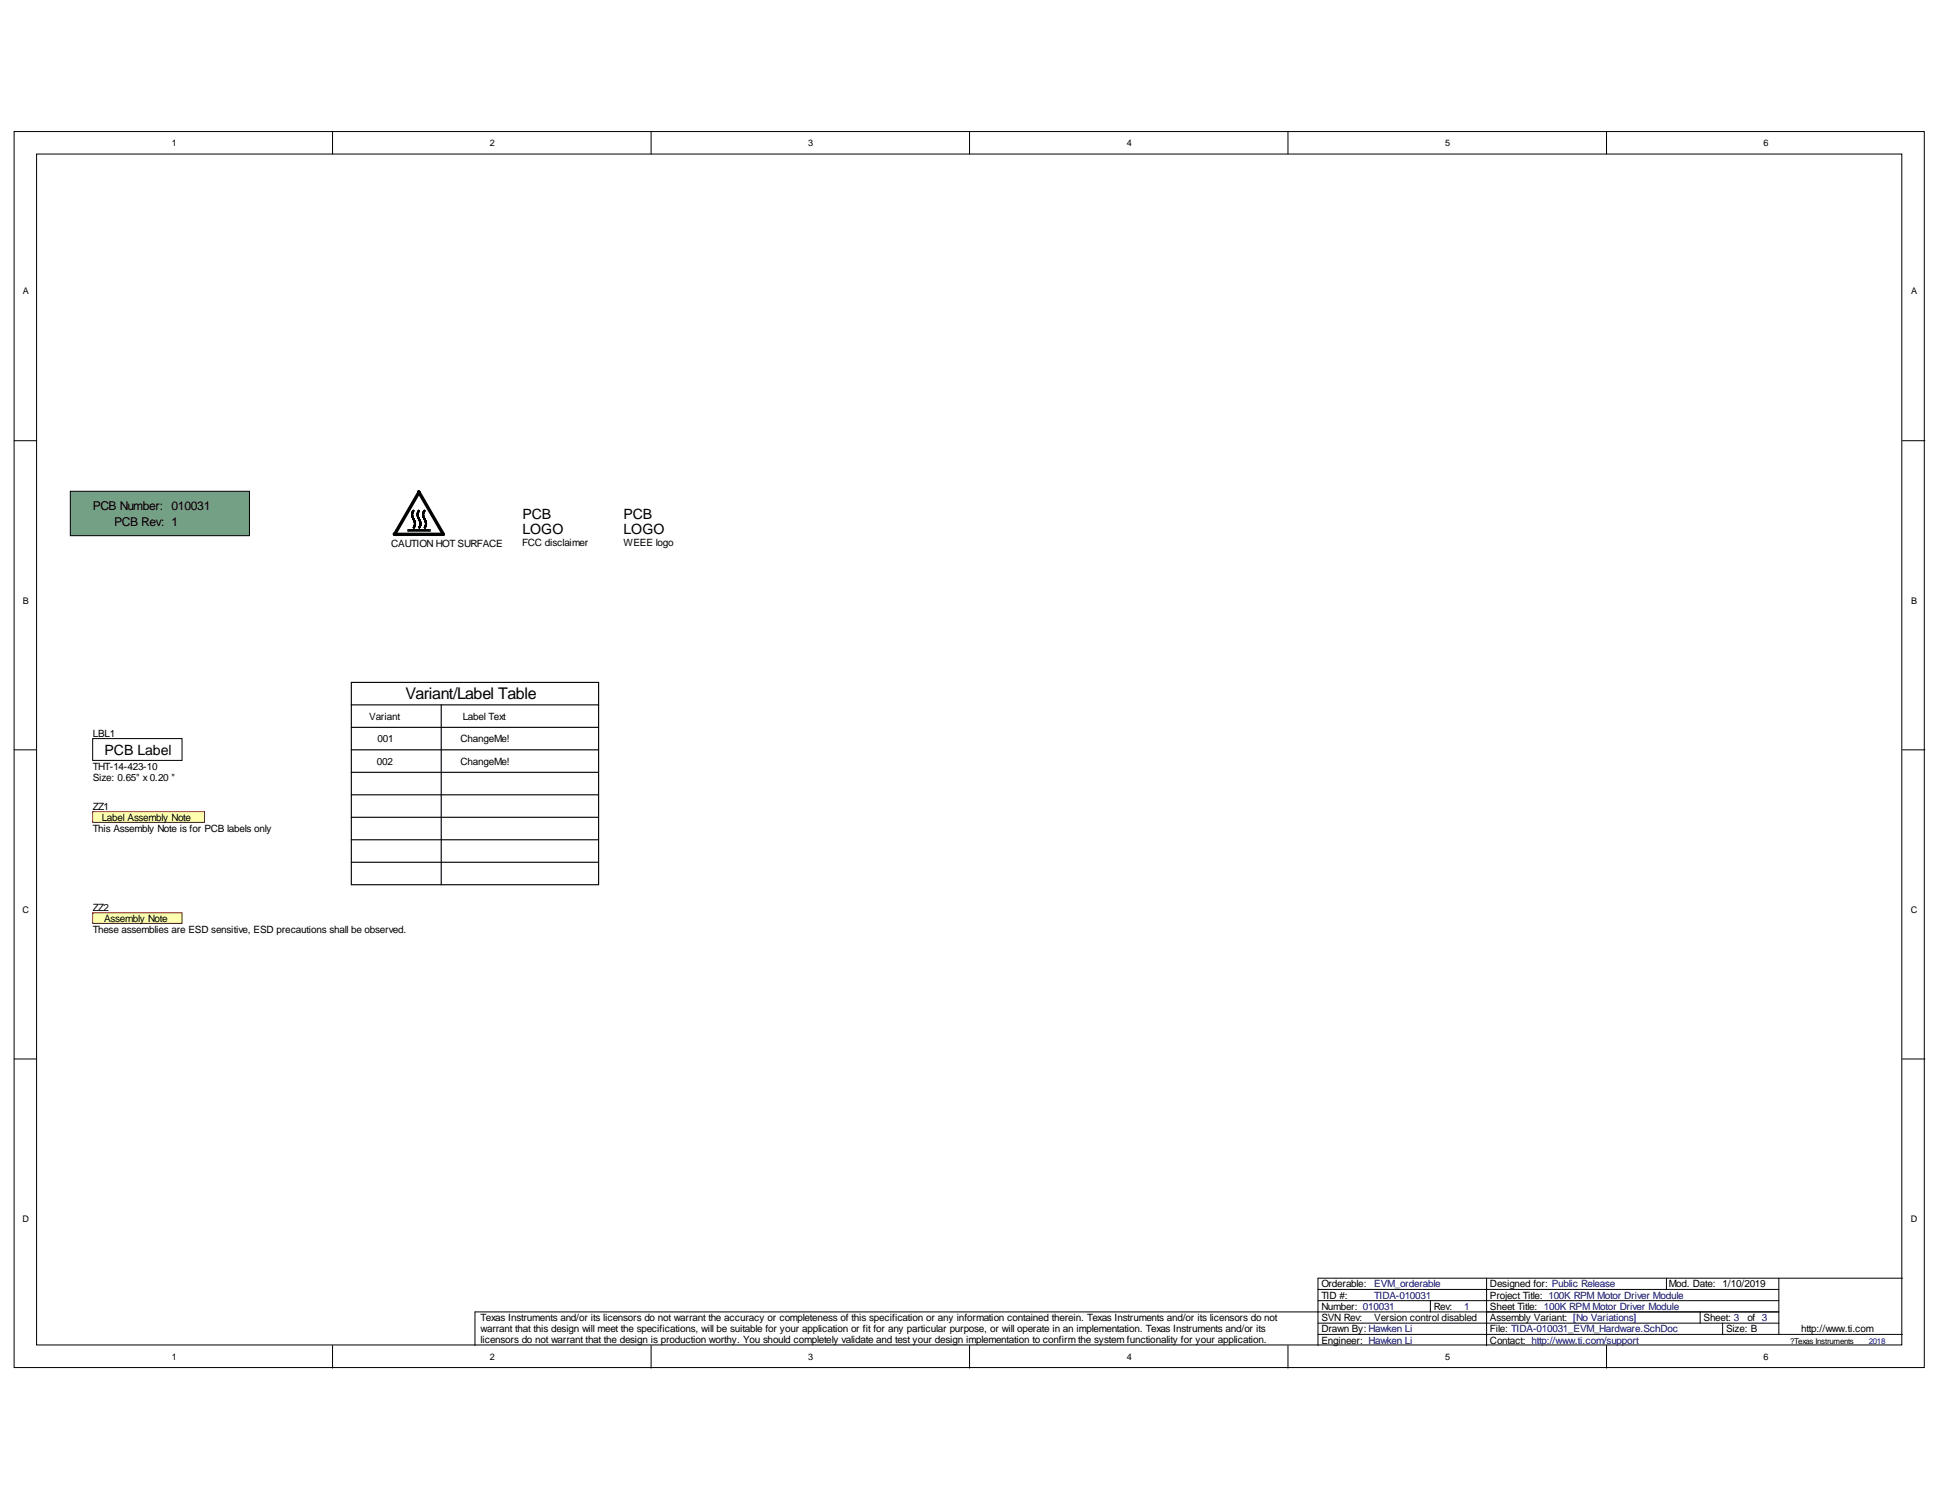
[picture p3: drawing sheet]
<svg xmlns="http://www.w3.org/2000/svg" width="279mm" height="216mm" viewBox="0 0 279 216" stroke-linecap="round" stroke-linejoin="round" font-family="sans-serif">
<defs><g id="words">
<text font-size="2.3" x="58.3" y="100.5">Variant/Label Table</text>
<g font-size="2">
<text x="75.1" y="76.7">LOGO</text>
<text x="75.1" y="74.6">PCB</text>
<text x="89.7" y="76.7">LOGO</text>
<text x="89.7" y="74.6">PCB</text>
<text x="15" y="108.5">PCB Label</text>
</g>
<g font-size="1.7">
<text x="13.3" y="73.2">PCB Number: 010031</text>
<text x="16.4" y="75.7">PCB Rev: 1</text>
</g>
<g font-size="1.4">
<text x="56.3" y="78.6">CAUTION HOT SURFACE</text>
<text x="75.1" y="78.5">FCC disclaimer</text>
<text x="89.7" y="78.5">WEEE logo</text>
<text x="13.3" y="105.9">LBL1</text>
<text x="53.1" y="103.4">Variant</text>
<text x="54.3" y="106.7">001</text>
<text x="66.2" y="106.7">ChangeMe!</text>
<text x="66.5" y="103.4">Label Text</text>
<text x="13.3" y="112.3">Size: 0.65&quot; x 0.20 &quot;</text>
<text x="13.3" y="110.7">THT-14-423-10</text>
<text x="54.2" y="109.9">002</text>
<text x="66.2" y="109.9">ChangeMe!</text>
<text x="13.3" y="116.4">ZZ1</text>
<text x="13.3" y="119.6">This Assembly Note is for PCB labels only</text>
<text x="14.6" y="118">Label Assembly Note</text>
<text x="13.3" y="130.9">ZZ2</text>
<text x="13.3" y="134.1">These assemblies are ESD sensitive, ESD precautions shall be observed.</text>
<text x="15" y="132.5">Assembly Note</text>
<text x="190" y="185">Orderable:</text>
<text x="214.3" y="185">Designed for: Public Release</text>
<text x="240" y="185">Mod. Date:</text>
<text x="247.7" y="185">1/10/2019</text>
<text x="69.1" y="189.9">Texas Instruments and/or its licensors do not warrant the accuracy or completeness of this specification or any information contained therein. Texas Instruments and/or its licensors do not</text>
<text x="69.1" y="191.5">warrant that this design will meet the specifications, will be suitable for your application or fit for any particular purpose, or will operate in an implementation. Texas Instruments and/or its</text>
<text x="190" y="191.5">Drawn By: Hawken Li</text>
<text x="190" y="189.9">SVN Rev:</text>
<text x="190" y="188.3">Number: 010031</text>
<text x="190" y="186.7">TID #:</text>
<text x="197.6" y="189.9">Version control disabled</text>
<text x="206.2" y="188.3">Rev:</text>
<text x="214.3" y="188.3">Sheet Title: 100K RPM Motor Driver Module</text>
<text x="214.3" y="191.5">File: TIDA-010031_EVM_Hardware.SchDoc</text>
<text x="214.3" y="186.7">Project Title: 100K RPM Motor Driver Module</text>
<text x="214.3" y="189.9">Assembly Variant: [No Variations]</text>
<text x="245" y="189.9">Sheet: 3</text>
<text x="248.2" y="191.5">Size: B</text>
<text x="251.3" y="189.9">of 3</text>
<text x="259" y="191.5">http://www.ti.com</text>
<text x="69.1" y="193.1">licensors do not warrant that the design is production worthy. You should completely validate and test your design implementation to confirm the system functionality for your application.</text>
<text x="190" y="193.1">Engineer: Hawken Li</text>
<text x="214.3" y="193.1">Contact: http://www.ti.com/support</text>
</g>
<g font-size="1.4" fill="#000080">
<text x="197.6" y="185">EVM_orderable</text>
<text x="197.6" y="186.7">TIDA-010031</text>
<text x="210.5" y="188.3">1</text>
</g>
<g font-size="1.3">
<text x="24.7" y="21">1</text>
<text x="70.4" y="21">2</text>
<text x="116.2" y="21">3</text>
<text x="162" y="21">4</text>
<text x="207.8" y="21">5</text>
<text x="253.6" y="21">6</text>
<text x="3.3" y="42.3">A</text>
<text x="274.8" y="42.3">A</text>
<text x="3.3" y="86.7">B</text>
<text x="274.8" y="86.7">B</text>
<text x="3.2" y="131.2">C</text>
<text x="274.8" y="131.2">C</text>
<text x="3.2" y="175.6">D</text>
<text x="274.8" y="175.6">D</text>
<text x="24.7" y="195.5">1</text>
<text x="70.4" y="195.5">2</text>
<text x="116.2" y="195.5">3</text>
<text x="162" y="195.5">4</text>
<text x="207.8" y="195.5">5</text>
<text x="253.6" y="195.5">6</text>
</g>
<text font-size="1.1" x="257.4" y="193.2">?Texas Instruments</text>
<text font-size="1.1" fill="#000080" x="268.7" y="193.2">2018</text>
</g></defs>
<g fill="#fff" stroke="#000" stroke-width=".14">
<path d="M2 18.9h274.7v177.7h-274.7z"/>
<path d="M5.3 22.1h268.2v171.2h-268.2z"/>
</g>
<g fill="none" stroke="#000" stroke-width=".14">
<path d="M47.8 18.9v3.2M93.6 18.9v3.2M139.4 18.9v3.2M185.2 18.9v3.2M231 18.9v3.2M2 63.3h3.3M273.6 63.3h3.2M2 107.8h3.3M273.6 107.8h3.2M2 152.2h3.3M273.6 152.2h3.2M47.8 193.4v3.3"/>
<path d="M93.6 193.4v3.3M139.4 193.4v3.3M185.2 193.4v3.3M189.5 191.8h84.1M189.5 190.2h66.3M189.5 187h66.3M189.5 185.3h66.3M205.7 187v1.6M213.8 183.7h-24.3v9.7M231 193.4v3.3M239.6 183.7v1.6M244.5 188.6v1.6"/>
<path d="M247.7 190.2v1.6M255.8 188.6h-187.5v4.8M255.8 183.7v8.1M273.6 183.7h-59.8v9.7"/>
</g>
<path d="M10.1 70.6h25.8v6.4h-25.8z" fill="#74a185" stroke="#000" stroke-width=".14"/>
<path d="M13.3 116.7h16.1v1.5h-16.1z" fill="#ffffb0" stroke="#800000" stroke-width=".14"/>
<path d="M13.3 106.2h12.9v3.1h-12.9z" fill="#fff" stroke="#000" stroke-width=".14"/>
<path d="M13.3 131.2h12.9v1.5h-12.9z" fill="#ffffb0" stroke="#800000" stroke-width=".14"/>
<g fill="none" stroke="#000" stroke-width=".16">
<path d="M58.7 76.1h3.1v.3h-3.1zM58.8 76.2h2.9M59.2 74.1h.1M59.2 73.8h.1M59.2 73.7h.1M59.2 74.3h.1M59.3 73.6h.1M59.3 74.4h.1M59.3 73.5h.1M59.3 74.5h.1M59.3 73.8h.1M59.3 74.2h.1"/>
<path d="M59.4 73.7h.1M59.4 74.3h.1M59.4 73.4h.1l-.2 .7 .4 1v.4l-.1 .4-.2-.1 .2-.3v-.4l-.4-.9v-.5zM59.4 73.3v.1M59.4 73.6h.1M59.4 74.4h.1M59.4 74.7h.1M59.4 73.3h.1M59.4 75.8h.1M59.5 75.8v.1M59.5 74.5h.1M59.5 74.8h.1"/>
<path d="M59.5 75.8h.1M59.5 73.5h.1M59.5 74.9h.1M59.5 75.9h.1M59.5 74.6h.1M59.5 75.6h.1M59.6 74.7h.1M59.6 75.5h.1M59.6 75h.1M59.6 75.4h.1M59.6 75.2h.1M59.6 74.8h.1"/>
<path d="M59.6 75.8h.1M59.6 74.9h.1M59.6 75.7h.1M59.7 74.9h.1M59.7 75.6h.1M59.7 75h.1M59.7 75.5h.1M59.7 75.2h.1M59.7 75.4h.1M60 74.1h.1M60 73.8h.1M60 73.7h.1"/>
<path d="M60 74.3h.1M60.1 73.6h.1M60.1 74.4h.1M60.1 73.5h.1M60.1 74.5h.1M60.1 73.8h.1M60.1 74.2h.1M60.2 73.7h.1M60.2 74.3h.1M60.2 73.6h.1M60.2 74.4h.1M60.2 74.7h.1"/>
<path d="M60.2 73.3h.1M60.2 73.3v.1M60.2 75.8h.1M60.2 74.5h.1M60.2 74.8h.1M60.2 75.8l.1 .1M60.3 73.4l-.2 .7 .4 1v.4l-.1 .4-.2-.1 .2-.3v-.4l-.4-.9v-.6l.2-.2 .1 .1M60.3 74.5h.1M60.3 74.9h.1M60.3 75.9h.1M60.3 74.6h.1M60.3 75.6h.1"/>
<path d="M60.3 74.7h.1M60.3 75.5h.1M60.3 75h.1M60.4 74.7h.1M60.4 75.4h.1M60.4 75.2h.1M60.4 74.8h.1M60.4 75.8h.1M60.4 74.9h.1M60.4 75.7h.1M60.5 74.9h.1M60.5 75.6h.1"/>
<path d="M60.5 75h.1M60.5 75.5h.1M60.5 75.2h.1M60.5 75.4h.1M60.8 74.1h.1M60.8 73.8h.1M60.8 73.7h.1M60.8 74.3h.1M60.8 73.6h.1M60.8 74.4h.1M60.9 73.6h.1M60.9 73.5h.1"/>
<path d="M60.9 74.5h.1M60.9 73.8h.1M60.9 74.2h.1M61 73.7h.1M61 74.3h.1M61 73.6h.1M61 74.4h.1M61 74.7h.1M61 73.3h.1M61 73.3v.1M61 75.8h.1M61 74.5h.1"/>
<path d="M61 74.8h.1M61.1 73.5h-.1M61.1 73.5l-.1-.1-.2 .3v.5l.4 .9-.1 .8M61.1 73.4l-.2 .7 .4 .9v.5l-.2 .4-.1-.1M61.1 74.5h.1M61.1 74.9h.1M61.1 74.6h.1M61.1 75.6h.1M61.1 75.9h.1M61.1 74.7h.1M61.1 75.5h.1M61.1 75h.1"/>
<path d="M61.2 74.7h.1M61.2 75.4h.1M61.2 75.2h.1M61.2 74.8h.1M61.2 75.8h.1M61.2 74.9h.1M61.2 75.7h.1M61.3 74.9h.1M61.3 75.6h.1M61.3 75h.1M61.3 75.5h.1M61.3 75.2h.1"/>
<path d="M61.3 75.4h.1M50.5 101.3v25.9h35.6v-25.9M50.5 101.3v-3.2h35.6v3.2M50.5 101.3h35.6M50.5 104.6h35.6M50.5 107.8h35.6M50.5 111h35.6M50.5 114.2h35.6M50.5 117.5h35.6M63.4 101.3v25.9M50.5 120.7h35.6M50.5 123.9h35.6"/>
</g>
<path d="M60.2 70.7l3.6 6.1h-7.1z" fill="none" stroke="#000" stroke-width=".49"/>
<g fill="#000" stroke="#000" stroke-width=".14">
<circle cx="56.7" cy="76.8" r=".15"/>
<circle cx="60.2" cy="70.7" r=".16"/>
<circle cx="63.7" cy="76.8" r=".15"/>
</g>
<use href="#words"/>
</svg>
